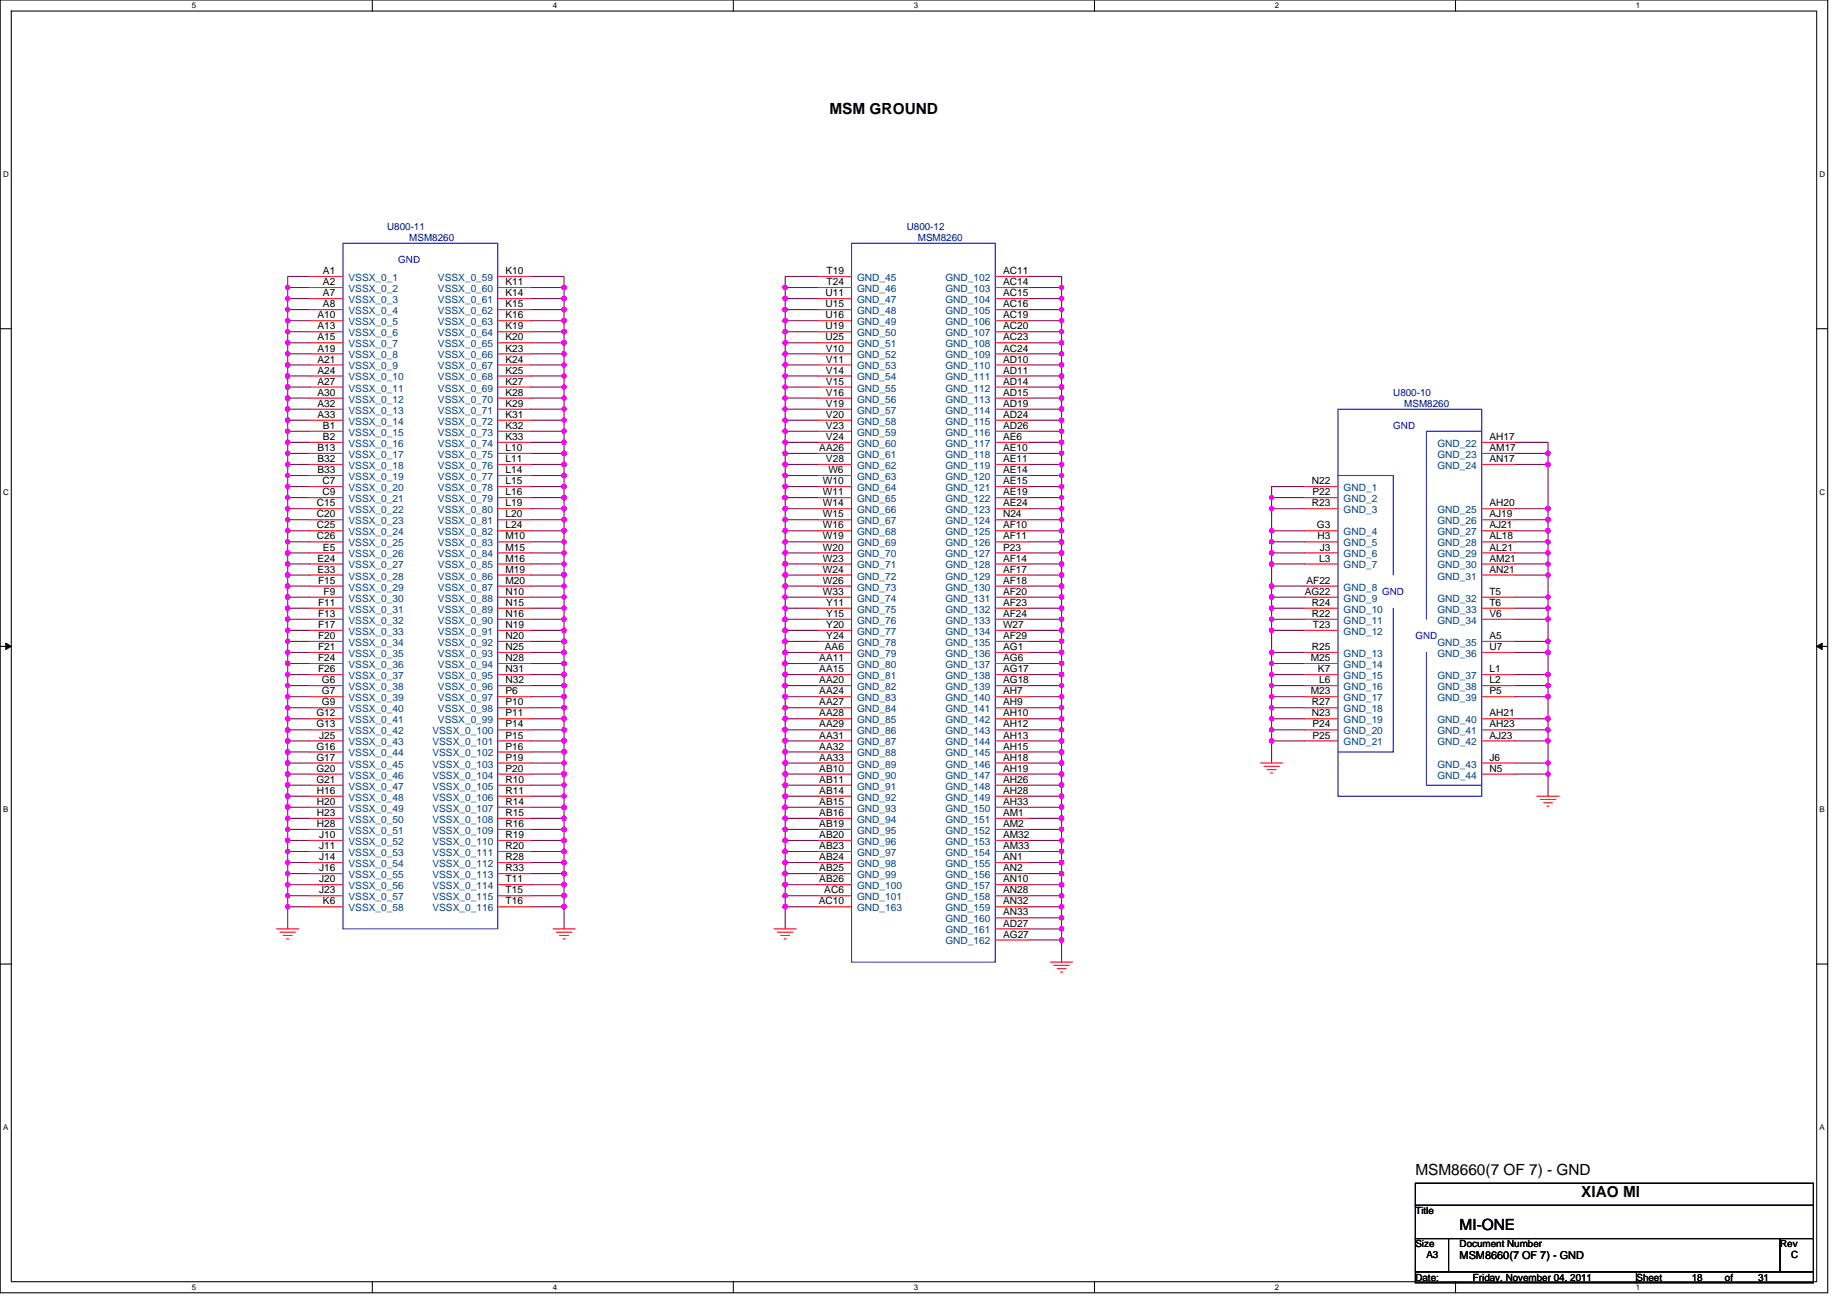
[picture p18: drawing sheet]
<svg xmlns="http://www.w3.org/2000/svg" width="297mm" height="210mm" viewBox="0 0 297 210" stroke-linecap="round" stroke-linejoin="round" font-family="sans-serif">
<defs><g id="words">
<g font-size="2.5">
<text x="133.4" y="18.3">MSM GROUND</text>
<text x="227.6" y="188.9">MSM8660(7 OF 7) - GND</text>
<text x="234.7" y="197.8">MI-ONE</text>
<text x="254.3" y="192.5">XIAO MI</text>
</g>
<text font-size="1.8" x="234.7" y="202.5">MSM8660(7 OF 7) - GND</text>
<g font-size="1.6" fill="#000080">
<text x="62.3" y="37">U800-11</text>
<text x="65.8" y="38.8">MSM8260</text>
<text x="145.8" y="37">U800-12</text>
<text x="147.6" y="38.8">MSM8260</text>
<text x="224.1" y="63.6">U800-10</text>
<text x="225.8" y="65.4">MSM8260</text>
</g>
<g font-size="1.6">
<text x="51.9" y="44.1">A1</text>
<text x="51.9" y="45.8">A2</text>
<text x="51.9" y="47.6">A7</text>
<text x="81.3" y="44.1">K10</text>
<text x="81.3" y="45.8">K11</text>
<text x="81.3" y="47.6">K14</text>
<text x="132.8" y="47.6">U11</text>
<text x="132.9" y="44.1">T19</text>
<text x="132.9" y="45.8">T24</text>
<text x="161.3" y="44.1">AC11</text>
<text x="161.3" y="45.8">AC14</text>
<text x="161.3" y="47.6">AC15</text>
<text x="51.1" y="51.2">A10</text>
<text x="51.1" y="53">A13</text>
<text x="51.9" y="49.4">A8</text>
<text x="81.3" y="49.4">K15</text>
<text x="81.3" y="51.2">K16</text>
<text x="81.3" y="53">K19</text>
<text x="132.8" y="49.4">U15</text>
<text x="132.8" y="51.2">U16</text>
<text x="132.8" y="53">U19</text>
<text x="161.3" y="49.4">AC16</text>
<text x="161.3" y="51.2">AC19</text>
<text x="161.3" y="53">AC20</text>
<text x="51.1" y="54.7">A15</text>
<text x="51.1" y="56.5">A19</text>
<text x="51.1" y="58.3">A21</text>
<text x="81.3" y="54.7">K20</text>
<text x="81.3" y="56.5">K23</text>
<text x="81.3" y="58.3">K24</text>
<text x="132.8" y="54.7">U25</text>
<text x="132.8" y="56.5">V10</text>
<text x="132.8" y="58.3">V11</text>
<text x="161.3" y="54.7">AC23</text>
<text x="161.3" y="56.5">AC24</text>
<text x="161.3" y="58.3">AD10</text>
<text x="51.1" y="60.1">A24</text>
<text x="51.1" y="61.8">A27</text>
<text x="51.1" y="63.6">A30</text>
<text x="51.1" y="65.4">A32</text>
<text x="81.3" y="60.1">K25</text>
<text x="81.3" y="61.8">K27</text>
<text x="81.3" y="63.6">K28</text>
<text x="81.3" y="65.4">K29</text>
<text x="132.8" y="60.1">V14</text>
<text x="132.8" y="61.8">V15</text>
<text x="132.8" y="63.6">V16</text>
<text x="132.8" y="65.4">V19</text>
<text x="161.3" y="60.1">AD11</text>
<text x="161.3" y="61.8">AD14</text>
<text x="161.3" y="63.6">AD15</text>
<text x="161.3" y="65.4">AD19</text>
<text x="51.1" y="67.2">A33</text>
<text x="51.9" y="69">B1</text>
<text x="51.9" y="70.7">B2</text>
<text x="81.3" y="67.2">K31</text>
<text x="81.3" y="69">K32</text>
<text x="81.3" y="70.7">K33</text>
<text x="132.8" y="67.2">V20</text>
<text x="132.8" y="69">V23</text>
<text x="132.8" y="70.7">V24</text>
<text x="161.3" y="67.2">AD24</text>
<text x="161.3" y="69">AD26</text>
<text x="161.3" y="70.7">AE6</text>
<text x="239.5" y="70.7">AH17</text>
<text x="51.1" y="72.5">B13</text>
<text x="51.1" y="74.3">B32</text>
<text x="51.1" y="76.1">B33</text>
<text x="51.9" y="77.9">C7</text>
<text x="81.3" y="72.5">L10</text>
<text x="81.3" y="74.3">L11</text>
<text x="81.3" y="76.1">L14</text>
<text x="81.3" y="77.9">L15</text>
<text x="131.8" y="72.5">AA26</text>
<text x="132.3" y="77.9">W10</text>
<text x="132.8" y="74.3">V28</text>
<text x="133.2" y="76.1">W6</text>
<text x="161.3" y="72.5">AE10</text>
<text x="161.3" y="74.3">AE11</text>
<text x="161.3" y="76.1">AE14</text>
<text x="161.3" y="77.9">AE15</text>
<text x="211" y="77.9">N22</text>
<text x="239.5" y="72.5">AM17</text>
<text x="239.5" y="74.3">AN17</text>
<text x="51" y="81.4">C15</text>
<text x="51" y="83.2">C20</text>
<text x="51.9" y="79.6">C9</text>
<text x="81.3" y="79.6">L16</text>
<text x="81.3" y="81.4">L19</text>
<text x="81.3" y="83.2">L20</text>
<text x="132.3" y="79.6">W11</text>
<text x="132.3" y="81.4">W14</text>
<text x="132.3" y="83.2">W15</text>
<text x="161.3" y="79.6">AE19</text>
<text x="161.3" y="81.4">AE24</text>
<text x="161.3" y="83.2">N24</text>
<text x="211" y="81.4">R23</text>
<text x="211.1" y="79.6">P22</text>
<text x="239.5" y="81.4">AH20</text>
<text x="239.5" y="83.2">AJ19</text>
<text x="51" y="85">C25</text>
<text x="51" y="86.7">C26</text>
<text x="51.9" y="88.5">E5</text>
<text x="81.3" y="85">L24</text>
<text x="81.3" y="86.7">M10</text>
<text x="81.3" y="88.5">M15</text>
<text x="132.3" y="85">W16</text>
<text x="132.3" y="86.7">W19</text>
<text x="132.3" y="88.5">W20</text>
<text x="161.3" y="85">AF10</text>
<text x="161.3" y="86.7">AF11</text>
<text x="161.3" y="88.5">P23</text>
<text x="211.8" y="85">G3</text>
<text x="211.9" y="86.7">H3</text>
<text x="212.2" y="88.5">J3</text>
<text x="239.5" y="85">AJ21</text>
<text x="239.5" y="86.7">AL18</text>
<text x="239.5" y="88.5">AL21</text>
<text x="51.1" y="90.3">E24</text>
<text x="51.1" y="92.1">E33</text>
<text x="51.2" y="93.9">F15</text>
<text x="52" y="95.6">F9</text>
<text x="81.3" y="90.3">M16</text>
<text x="81.3" y="92.1">M19</text>
<text x="81.3" y="93.9">M20</text>
<text x="81.3" y="95.6">N10</text>
<text x="132.3" y="90.3">W23</text>
<text x="132.3" y="92.1">W24</text>
<text x="132.3" y="93.9">W26</text>
<text x="132.3" y="95.6">W33</text>
<text x="161.3" y="90.3">AF14</text>
<text x="161.3" y="92.1">AF17</text>
<text x="161.3" y="93.9">AF18</text>
<text x="161.3" y="95.6">AF20</text>
<text x="209.8" y="95.6">AG22</text>
<text x="210.1" y="93.9">AF22</text>
<text x="212.2" y="90.3">L3</text>
<text x="239.5" y="90.3">AM21</text>
<text x="239.5" y="92.1">AN21</text>
<text x="239.5" y="95.6">T5</text>
<text x="51.2" y="97.4">F11</text>
<text x="51.2" y="99.2">F13</text>
<text x="51.2" y="101">F17</text>
<text x="81.3" y="97.4">N15</text>
<text x="81.3" y="99.2">N16</text>
<text x="81.3" y="101">N19</text>
<text x="132.9" y="97.4">Y11</text>
<text x="132.9" y="99.2">Y15</text>
<text x="132.9" y="101">Y20</text>
<text x="161.3" y="97.4">AF23</text>
<text x="161.3" y="99.2">AF24</text>
<text x="161.3" y="101">W27</text>
<text x="211" y="97.4">R24</text>
<text x="211" y="99.2">R22</text>
<text x="211.2" y="101">T23</text>
<text x="239.5" y="97.4">T6</text>
<text x="239.5" y="99.2">V6</text>
<text x="51.2" y="102.7">F20</text>
<text x="51.2" y="104.5">F21</text>
<text x="51.2" y="106.3">F24</text>
<text x="81.3" y="102.7">N20</text>
<text x="81.3" y="104.5">N25</text>
<text x="81.3" y="106.3">N28</text>
<text x="131.8" y="106.3">AA11</text>
<text x="132.6" y="104.5">AA6</text>
<text x="132.9" y="102.7">Y24</text>
<text x="161.3" y="102.7">AF29</text>
<text x="161.3" y="104.5">AG1</text>
<text x="161.3" y="106.3">AG6</text>
<text x="210.8" y="106.3">M25</text>
<text x="211" y="104.5">R25</text>
<text x="239.5" y="102.7">A5</text>
<text x="239.5" y="104.5">U7</text>
<text x="51.2" y="108.1">F26</text>
<text x="51.8" y="109.9">G6</text>
<text x="51.8" y="111.6">G7</text>
<text x="51.8" y="113.4">G9</text>
<text x="81.3" y="108.1">N31</text>
<text x="81.3" y="109.9">N32</text>
<text x="81.3" y="111.6">P6</text>
<text x="81.3" y="113.4">P10</text>
<text x="131.8" y="108.1">AA15</text>
<text x="131.8" y="109.9">AA20</text>
<text x="131.8" y="111.6">AA24</text>
<text x="131.8" y="113.4">AA27</text>
<text x="161.3" y="108.1">AG17</text>
<text x="161.3" y="109.9">AG18</text>
<text x="161.3" y="111.6">AH7</text>
<text x="161.3" y="113.4">AH9</text>
<text x="210.8" y="111.6">M23</text>
<text x="211" y="113.4">R27</text>
<text x="212" y="108.1">K7</text>
<text x="212.2" y="109.9">L6</text>
<text x="239.5" y="108.1">L1</text>
<text x="239.5" y="109.9">L2</text>
<text x="239.5" y="111.6">P5</text>
<text x="50.9" y="115.2">G12</text>
<text x="50.9" y="117">G13</text>
<text x="51.3" y="118.7">J25</text>
<text x="81.3" y="115.2">P11</text>
<text x="81.3" y="117">P14</text>
<text x="81.3" y="118.7">P15</text>
<text x="131.8" y="115.2">AA28</text>
<text x="131.8" y="117">AA29</text>
<text x="131.8" y="118.7">AA31</text>
<text x="161.3" y="115.2">AH10</text>
<text x="161.3" y="117">AH12</text>
<text x="161.3" y="118.7">AH13</text>
<text x="211" y="115.2">N23</text>
<text x="211.1" y="117">P24</text>
<text x="211.1" y="118.7">P25</text>
<text x="239.5" y="115.2">AH21</text>
<text x="239.5" y="117">AH23</text>
<text x="239.5" y="118.7">AJ23</text>
<text x="50.9" y="120.5">G16</text>
<text x="50.9" y="122.3">G17</text>
<text x="50.9" y="124.1">G20</text>
<text x="50.9" y="125.9">G21</text>
<text x="81.3" y="120.5">P16</text>
<text x="81.3" y="122.3">P19</text>
<text x="81.3" y="124.1">P20</text>
<text x="81.3" y="125.9">R10</text>
<text x="131.8" y="120.5">AA32</text>
<text x="131.8" y="122.3">AA33</text>
<text x="131.8" y="124.1">AB10</text>
<text x="131.8" y="125.9">AB11</text>
<text x="161.3" y="120.5">AH15</text>
<text x="161.3" y="122.3">AH18</text>
<text x="161.3" y="124.1">AH19</text>
<text x="161.3" y="125.9">AH26</text>
<text x="239.5" y="122.3">J6</text>
<text x="239.5" y="124.1">N5</text>
<text x="51" y="127.6">H16</text>
<text x="51" y="129.4">H20</text>
<text x="51" y="131.2">H23</text>
<text x="81.3" y="127.6">R11</text>
<text x="81.3" y="129.4">R14</text>
<text x="81.3" y="131.2">R15</text>
<text x="131.8" y="127.6">AB14</text>
<text x="131.8" y="129.4">AB15</text>
<text x="131.8" y="131.2">AB16</text>
<text x="161.3" y="127.6">AH28</text>
<text x="161.3" y="129.4">AH33</text>
<text x="161.3" y="131.2">AM1</text>
<text x="51" y="133">H28</text>
<text x="51.3" y="134.7">J10</text>
<text x="51.3" y="136.5">J11</text>
<text x="81.3" y="133">R16</text>
<text x="81.3" y="134.7">R19</text>
<text x="81.3" y="136.5">R20</text>
<text x="131.8" y="133">AB19</text>
<text x="131.8" y="134.7">AB20</text>
<text x="131.8" y="136.5">AB23</text>
<text x="161.3" y="133">AM2</text>
<text x="161.3" y="134.7">AM32</text>
<text x="161.3" y="136.5">AM33</text>
<text x="51.3" y="138.3">J14</text>
<text x="51.3" y="140.1">J16</text>
<text x="51.3" y="141.9">J20</text>
<text x="51.3" y="143.6">J23</text>
<text x="81.3" y="138.3">R28</text>
<text x="81.3" y="140.1">R33</text>
<text x="81.3" y="141.9">T11</text>
<text x="81.3" y="143.6">T15</text>
<text x="131.8" y="138.3">AB24</text>
<text x="131.8" y="140.1">AB25</text>
<text x="131.8" y="141.9">AB26</text>
<text x="132.6" y="143.6">AC6</text>
<text x="161.3" y="138.3">AN1</text>
<text x="161.3" y="140.1">AN2</text>
<text x="161.3" y="141.9">AN10</text>
<text x="161.3" y="143.6">AN28</text>
<text x="51.9" y="145.4">K6</text>
<text x="81.3" y="145.4">T16</text>
<text x="131.7" y="145.4">AC10</text>
<text x="161.3" y="145.4">AN32</text>
<text x="161.3" y="147.2">AN33</text>
<text x="161.3" y="149">AD27</text>
<text x="161.3" y="150.7">AG27</text>
<text x="227.6" y="195.2">Title</text>
<text x="227.6" y="200.6">Size</text>
<text x="229.4" y="202.3">A3</text>
<text x="234.7" y="200.6">Document Number</text>
<text x="286.3" y="200.6">Rev</text>
<text x="288.1" y="202.3">C</text>
<text x="227.6" y="205.9">Date:</text>
<text x="236.9" y="205.9">Friday, November 04, 2011</text>
<text x="263.2" y="205.9">Sheet</text>
<text x="272.1" y="205.9">18</text>
<text x="277.4" y="205.9">of</text>
<text x="282.7" y="205.9">31</text>
</g>
<g font-size="1.6" fill="#004080">
<text x="56" y="45.2">VSSX_0_1</text>
<text x="56" y="46.9">VSSX_0_2</text>
<text x="70.4" y="45.2">VSSX_0_59</text>
<text x="70.4" y="46.9">VSSX_0_60</text>
<text x="137.8" y="45.2">GND_45</text>
<text x="137.8" y="46.9">GND_46</text>
<text x="152" y="45.2">GND_102</text>
<text x="152" y="46.9">GND_103</text>
<text x="56" y="48.7">VSSX_0_3</text>
<text x="56" y="50.5">VSSX_0_4</text>
<text x="56" y="52.3">VSSX_0_5</text>
<text x="70.4" y="48.7">VSSX_0_61</text>
<text x="70.4" y="50.5">VSSX_0_62</text>
<text x="70.4" y="52.3">VSSX_0_63</text>
<text x="137.8" y="48.7">GND_47</text>
<text x="137.8" y="50.5">GND_48</text>
<text x="137.8" y="52.3">GND_49</text>
<text x="152" y="48.7">GND_104</text>
<text x="152" y="50.5">GND_105</text>
<text x="152" y="52.3">GND_106</text>
<text x="56" y="54.1">VSSX_0_6</text>
<text x="56" y="55.8">VSSX_0_7</text>
<text x="56" y="57.6">VSSX_0_8</text>
<text x="56" y="59.4">VSSX_0_9</text>
<text x="70.4" y="54.1">VSSX_0_64</text>
<text x="70.4" y="55.8">VSSX_0_65</text>
<text x="70.4" y="57.6">VSSX_0_66</text>
<text x="70.4" y="59.4">VSSX_0_67</text>
<text x="137.8" y="54.1">GND_50</text>
<text x="137.8" y="55.8">GND_51</text>
<text x="137.8" y="57.6">GND_52</text>
<text x="137.8" y="59.4">GND_53</text>
<text x="152" y="54.1">GND_107</text>
<text x="152" y="55.8">GND_108</text>
<text x="152" y="57.6">GND_109</text>
<text x="152" y="59.4">GND_110</text>
<text x="56" y="61.2">VSSX_0_10</text>
<text x="56" y="62.9">VSSX_0_11</text>
<text x="56" y="64.7">VSSX_0_12</text>
<text x="70.4" y="61.2">VSSX_0_68</text>
<text x="70.4" y="62.9">VSSX_0_69</text>
<text x="70.4" y="64.7">VSSX_0_70</text>
<text x="137.8" y="61.2">GND_54</text>
<text x="137.8" y="62.9">GND_55</text>
<text x="137.8" y="64.7">GND_56</text>
<text x="152" y="61.2">GND_111</text>
<text x="152" y="62.9">GND_112</text>
<text x="152" y="64.7">GND_113</text>
<text x="56" y="66.5">VSSX_0_13</text>
<text x="56" y="68.3">VSSX_0_14</text>
<text x="56" y="70.1">VSSX_0_15</text>
<text x="56" y="71.8">VSSX_0_16</text>
<text x="70.4" y="66.5">VSSX_0_71</text>
<text x="70.4" y="68.3">VSSX_0_72</text>
<text x="70.4" y="70.1">VSSX_0_73</text>
<text x="70.4" y="71.8">VSSX_0_74</text>
<text x="137.8" y="66.5">GND_57</text>
<text x="137.8" y="68.3">GND_58</text>
<text x="137.8" y="70.1">GND_59</text>
<text x="137.8" y="71.8">GND_60</text>
<text x="152" y="66.5">GND_114</text>
<text x="152" y="68.3">GND_115</text>
<text x="152" y="70.1">GND_116</text>
<text x="152" y="71.8">GND_117</text>
<text x="231.2" y="71.8">GND_22</text>
<text x="56" y="73.6">VSSX_0_17</text>
<text x="56" y="75.4">VSSX_0_18</text>
<text x="56" y="77.2">VSSX_0_19</text>
<text x="70.4" y="73.6">VSSX_0_75</text>
<text x="70.4" y="75.4">VSSX_0_76</text>
<text x="70.4" y="77.2">VSSX_0_77</text>
<text x="137.8" y="73.6">GND_61</text>
<text x="137.8" y="75.4">GND_62</text>
<text x="137.8" y="77.2">GND_63</text>
<text x="152" y="73.6">GND_118</text>
<text x="152" y="75.4">GND_119</text>
<text x="152" y="77.2">GND_120</text>
<text x="231.2" y="73.6">GND_23</text>
<text x="231.2" y="75.4">GND_24</text>
<text x="56" y="79">VSSX_0_20</text>
<text x="56" y="80.7">VSSX_0_21</text>
<text x="56" y="82.5">VSSX_0_22</text>
<text x="70.4" y="79">VSSX_0_78</text>
<text x="70.4" y="80.7">VSSX_0_79</text>
<text x="70.4" y="82.5">VSSX_0_80</text>
<text x="137.8" y="79">GND_64</text>
<text x="137.8" y="80.7">GND_65</text>
<text x="137.8" y="82.5">GND_66</text>
<text x="152" y="79">GND_121</text>
<text x="152" y="80.7">GND_122</text>
<text x="152" y="82.5">GND_123</text>
<text x="216.1" y="79">GND_1</text>
<text x="216.1" y="80.7">GND_2</text>
<text x="216.1" y="82.5">GND_3</text>
<text x="231.2" y="82.5">GND_25</text>
<text x="56" y="84.3">VSSX_0_23</text>
<text x="56" y="86.1">VSSX_0_24</text>
<text x="56" y="87.8">VSSX_0_25</text>
<text x="56" y="89.6">VSSX_0_26</text>
<text x="70.4" y="84.3">VSSX_0_81</text>
<text x="70.4" y="86.1">VSSX_0_82</text>
<text x="70.4" y="87.8">VSSX_0_83</text>
<text x="70.4" y="89.6">VSSX_0_84</text>
<text x="137.8" y="84.3">GND_67</text>
<text x="137.8" y="86.1">GND_68</text>
<text x="137.8" y="87.8">GND_69</text>
<text x="137.8" y="89.6">GND_70</text>
<text x="152" y="84.3">GND_124</text>
<text x="152" y="86.1">GND_125</text>
<text x="152" y="87.8">GND_126</text>
<text x="152" y="89.6">GND_127</text>
<text x="216.1" y="86.1">GND_4</text>
<text x="216.1" y="87.8">GND_5</text>
<text x="216.1" y="89.6">GND_6</text>
<text x="231.2" y="84.3">GND_26</text>
<text x="231.2" y="86.1">GND_27</text>
<text x="231.2" y="87.8">GND_28</text>
<text x="231.2" y="89.6">GND_29</text>
<text x="56" y="91.4">VSSX_0_27</text>
<text x="56" y="93.2">VSSX_0_28</text>
<text x="56" y="95">VSSX_0_29</text>
<text x="70.4" y="91.4">VSSX_0_85</text>
<text x="70.4" y="93.2">VSSX_0_86</text>
<text x="70.4" y="95">VSSX_0_87</text>
<text x="137.8" y="91.4">GND_71</text>
<text x="137.8" y="93.2">GND_72</text>
<text x="137.8" y="95">GND_73</text>
<text x="152" y="91.4">GND_128</text>
<text x="152" y="93.2">GND_129</text>
<text x="152" y="95">GND_130</text>
<text x="216.1" y="91.4">GND_7</text>
<text x="216.1" y="95">GND_8</text>
<text x="231.2" y="91.4">GND_30</text>
<text x="231.2" y="93.2">GND_31</text>
<text x="56" y="96.7">VSSX_0_30</text>
<text x="56" y="98.5">VSSX_0_31</text>
<text x="56" y="100.3">VSSX_0_32</text>
<text x="70.4" y="96.7">VSSX_0_88</text>
<text x="70.4" y="98.5">VSSX_0_89</text>
<text x="70.4" y="100.3">VSSX_0_90</text>
<text x="137.8" y="96.7">GND_74</text>
<text x="137.8" y="98.5">GND_75</text>
<text x="137.8" y="100.3">GND_76</text>
<text x="152" y="96.7">GND_131</text>
<text x="152" y="98.5">GND_132</text>
<text x="152" y="100.3">GND_133</text>
<text x="216.1" y="96.7">GND_9</text>
<text x="216.1" y="98.5">GND_10</text>
<text x="216.1" y="100.3">GND_11</text>
<text x="231.2" y="96.7">GND_32</text>
<text x="231.2" y="98.5">GND_33</text>
<text x="231.2" y="100.3">GND_34</text>
<text x="56" y="102.1">VSSX_0_33</text>
<text x="56" y="103.8">VSSX_0_34</text>
<text x="56" y="105.6">VSSX_0_35</text>
<text x="56" y="107.4">VSSX_0_36</text>
<text x="70.4" y="102.1">VSSX_0_91</text>
<text x="70.4" y="103.8">VSSX_0_92</text>
<text x="70.4" y="105.6">VSSX_0_93</text>
<text x="70.4" y="107.4">VSSX_0_94</text>
<text x="137.8" y="102.1">GND_77</text>
<text x="137.8" y="103.8">GND_78</text>
<text x="137.8" y="105.6">GND_79</text>
<text x="137.8" y="107.4">GND_80</text>
<text x="152" y="102.1">GND_134</text>
<text x="152" y="103.8">GND_135</text>
<text x="152" y="105.6">GND_136</text>
<text x="152" y="107.4">GND_137</text>
<text x="216.1" y="102.1">GND_12</text>
<text x="216.1" y="105.6">GND_13</text>
<text x="216.1" y="107.4">GND_14</text>
<text x="231.2" y="103.8">GND_35</text>
<text x="231.2" y="105.6">GND_36</text>
<text x="56" y="109.2">VSSX_0_37</text>
<text x="56" y="111">VSSX_0_38</text>
<text x="56" y="112.7">VSSX_0_39</text>
<text x="70.4" y="109.2">VSSX_0_95</text>
<text x="70.4" y="111">VSSX_0_96</text>
<text x="70.4" y="112.7">VSSX_0_97</text>
<text x="137.8" y="109.2">GND_81</text>
<text x="137.8" y="111">GND_82</text>
<text x="137.8" y="112.7">GND_83</text>
<text x="152" y="109.2">GND_138</text>
<text x="152" y="111">GND_139</text>
<text x="152" y="112.7">GND_140</text>
<text x="216.1" y="109.2">GND_15</text>
<text x="216.1" y="111">GND_16</text>
<text x="216.1" y="112.7">GND_17</text>
<text x="231.2" y="109.2">GND_37</text>
<text x="231.2" y="111">GND_38</text>
<text x="231.2" y="112.7">GND_39</text>
<text x="56" y="114.5">VSSX_0_40</text>
<text x="56" y="116.3">VSSX_0_41</text>
<text x="56" y="118.1">VSSX_0_42</text>
<text x="56" y="119.8">VSSX_0_43</text>
<text x="69.6" y="118.1">VSSX_0_100</text>
<text x="69.6" y="119.8">VSSX_0_101</text>
<text x="70.4" y="114.5">VSSX_0_98</text>
<text x="70.4" y="116.3">VSSX_0_99</text>
<text x="137.8" y="114.5">GND_84</text>
<text x="137.8" y="116.3">GND_85</text>
<text x="137.8" y="118.1">GND_86</text>
<text x="137.8" y="119.8">GND_87</text>
<text x="152" y="114.5">GND_141</text>
<text x="152" y="116.3">GND_142</text>
<text x="152" y="118.1">GND_143</text>
<text x="152" y="119.8">GND_144</text>
<text x="216.1" y="114.5">GND_18</text>
<text x="216.1" y="116.3">GND_19</text>
<text x="216.1" y="118.1">GND_20</text>
<text x="216.1" y="119.8">GND_21</text>
<text x="231.2" y="116.3">GND_40</text>
<text x="231.2" y="118.1">GND_41</text>
<text x="231.2" y="119.8">GND_42</text>
<text x="56" y="121.6">VSSX_0_44</text>
<text x="56" y="123.4">VSSX_0_45</text>
<text x="56" y="125.2">VSSX_0_46</text>
<text x="69.6" y="121.6">VSSX_0_102</text>
<text x="69.6" y="123.4">VSSX_0_103</text>
<text x="69.6" y="125.2">VSSX_0_104</text>
<text x="137.8" y="121.6">GND_88</text>
<text x="137.8" y="123.4">GND_89</text>
<text x="137.8" y="125.2">GND_90</text>
<text x="152" y="121.6">GND_145</text>
<text x="152" y="123.4">GND_146</text>
<text x="152" y="125.2">GND_147</text>
<text x="231.2" y="123.4">GND_43</text>
<text x="231.2" y="125.2">GND_44</text>
<text x="56" y="127">VSSX_0_47</text>
<text x="56" y="128.7">VSSX_0_48</text>
<text x="56" y="130.5">VSSX_0_49</text>
<text x="69.6" y="127">VSSX_0_105</text>
<text x="69.6" y="128.7">VSSX_0_106</text>
<text x="69.6" y="130.5">VSSX_0_107</text>
<text x="137.8" y="127">GND_91</text>
<text x="137.8" y="128.7">GND_92</text>
<text x="137.8" y="130.5">GND_93</text>
<text x="152" y="127">GND_148</text>
<text x="152" y="128.7">GND_149</text>
<text x="152" y="130.5">GND_150</text>
<text x="56" y="132.3">VSSX_0_50</text>
<text x="56" y="134.1">VSSX_0_51</text>
<text x="56" y="135.8">VSSX_0_52</text>
<text x="56" y="137.6">VSSX_0_53</text>
<text x="69.6" y="132.3">VSSX_0_108</text>
<text x="69.6" y="134.1">VSSX_0_109</text>
<text x="69.6" y="135.8">VSSX_0_110</text>
<text x="69.6" y="137.6">VSSX_0_111</text>
<text x="137.8" y="132.3">GND_94</text>
<text x="137.8" y="134.1">GND_95</text>
<text x="137.8" y="135.8">GND_96</text>
<text x="137.8" y="137.6">GND_97</text>
<text x="152" y="132.3">GND_151</text>
<text x="152" y="134.1">GND_152</text>
<text x="152" y="135.8">GND_153</text>
<text x="152" y="137.6">GND_154</text>
<text x="56" y="139.4">VSSX_0_54</text>
<text x="56" y="141.2">VSSX_0_55</text>
<text x="56" y="143">VSSX_0_56</text>
<text x="69.6" y="139.4">VSSX_0_112</text>
<text x="69.6" y="141.2">VSSX_0_113</text>
<text x="69.6" y="143">VSSX_0_114</text>
<text x="137.8" y="139.4">GND_98</text>
<text x="137.8" y="141.2">GND_99</text>
<text x="137.8" y="143">GND_100</text>
<text x="152" y="139.4">GND_155</text>
<text x="152" y="141.2">GND_156</text>
<text x="152" y="143">GND_157</text>
<text x="56" y="144.7">VSSX_0_57</text>
<text x="56" y="146.5">VSSX_0_58</text>
<text x="69.6" y="144.7">VSSX_0_115</text>
<text x="69.6" y="146.5">VSSX_0_116</text>
<text x="137.8" y="144.7">GND_101</text>
<text x="137.8" y="146.5">GND_163</text>
<text x="152" y="144.7">GND_158</text>
<text x="152" y="146.5">GND_159</text>
<text x="152" y="148.3">GND_160</text>
<text x="152" y="150.1">GND_161</text>
<text x="152" y="151.8">GND_162</text>
</g>
<g font-size="1.6" fill="#00f">
<text x="64" y="42.3">GND</text>
<text x="224.1" y="69">GND</text>
<text x="222.3" y="95.7">GND</text>
<text x="227.6" y="102.8">GND</text>
</g>
<g font-size="1.3">
<text x="30.8" y="1.3">5</text>
<text x="88.9" y="1.3">4</text>
<text x="147" y="1.3">3</text>
<text x="205" y="1.3">2</text>
<text x="263.1" y="1.3">1</text>
<text x=".5" y="28.4">D</text>
<text x="292.6" y="28.4">D</text>
<text x=".5" y="79.5">C</text>
<text x="292.6" y="79.5">C</text>
<text x=".5" y="130.6">B</text>
<text x="292.6" y="130.6">B</text>
<text x=".5" y="181.7">A</text>
<text x="292.6" y="181.7">A</text>
<text x="30.8" y="207.4">5</text>
<text x="88.9" y="207.4">4</text>
<text x="147" y="207.4">3</text>
<text x="205" y="207.4">2</text>
<text x="263.1" y="207.4">1</text>
</g>
</g></defs>
<path d="M0 0h293.9v207.9h-293.9zM1.8 1.8h290.4v204.3h-290.4z" fill="none" stroke="#000" stroke-width=".17"/>
<g fill="#fff">
<path d="M30.8 .2h.7v1.4h-.7z"/>
<path d="M30.8 206.3h.7v1.4h-.7z"/>
</g>
<path d="M59.9 0v1.8M59.9 206.1v1.8" fill="none" stroke="#000" stroke-width=".17"/>
<g fill="#fff">
<path d="M88.9 .2h.7v1.4h-.7z"/>
<path d="M88.9 206.3h.7v1.4h-.7z"/>
</g>
<path d="M117.9 0v1.8M117.9 206.1v1.8" fill="none" stroke="#000" stroke-width=".17"/>
<g fill="#fff">
<path d="M147 .2h.7v1.4h-.7z"/>
<path d="M147 206.3h.7v1.4h-.7z"/>
</g>
<path d="M176 0v1.8M176 206.1v1.8" fill="none" stroke="#000" stroke-width=".17"/>
<g fill="#fff">
<path d="M205 .2h.7v1.4h-.7z"/>
<path d="M205 206.3h.7v1.4h-.7z"/>
</g>
<path d="M234.1 0v1.8M234.1 206.1v1.8" fill="none" stroke="#000" stroke-width=".17"/>
<g fill="#fff">
<path d="M263.1 .2h.7v1.4h-.7z"/>
<path d="M263.1 206.3h.7v1.4h-.7z"/>
<path d="M.5 27.3h.9v1.4h-.9z"/>
<path d="M292.6 27.3h.9v1.4h-.9z"/>
<path d="M.5 78.4h.9v1.4h-.9z"/>
<path d="M292.6 78.4h.9v1.4h-.9z"/>
</g>
<path d="M0 52.9h1.8M292.2 52.9h1.7" fill="none" stroke="#000" stroke-width=".17"/>
<g fill="#fff">
<path d="M.5 129.5h.8v1.4h-.8z"/>
<path d="M292.6 129.5h.9v1.4h-.9z"/>
</g>
<path d="M0 103.9h1.8M292.2 103.9h1.7" fill="none" stroke="#000" stroke-width=".17"/>
<path d="M.9 103.4l.9 .5-.9 .5zM292.2 103.9l.8-.5v1z" fill="#000" stroke="#000" stroke-width=".16"/>
<g fill="#fff">
<path d="M.5 180.5h.8v1.4h-.8z"/>
<path d="M292.6 180.5h.9v1.4h-.9z"/>
</g>
<path d="M0 155h1.8M292.2 155h1.7M227.6 190.2h64v3.6h-64zM227.6 193.8h64v5.3h-64zM227.6 199.1h5.4v5.4h-5.4zM233 199.1h53.3v5.4h-53.3zM286.3 199.1h5.3v5.4h-5.3zM227.6 204.5h35.6v1.7h-35.6zM263.2 204.5h28.4v1.7h-28.4z" fill="none" stroke="#000" stroke-width=".17"/>
<g fill="none" stroke="#800040" stroke-width=".17">
<path d="M46.3 46.2h3.5M46.3 46.2v1.8M46.3 48h3.5M46.3 48v1.8M46.3 49.8h3.5M46.3 49.8v1.8M46.3 51.6h3.5M46.3 51.6v1.7M46.3 53.3h3.5M46.3 53.3v1.8M46.3 55.1h3.5M46.3 55.1v1.8"/>
<path d="M46.3 56.9h3.5M46.3 56.9v1.8M46.3 58.7h3.5M46.3 58.7v1.8M49.8 44.4h-3.5v1.8M85.4 44.4h5.3v1.8M85.4 46.2h5.3v1.8M85.4 48h5.3v1.8M85.4 49.8h5.3v1.8M85.4 51.6h5.3v1.7M85.4 53.3h5.3v1.8M85.4 55.1h5.3v1.8"/>
<path d="M85.4 56.9h5.3v1.8M85.4 58.7h5.3v1.8M131.6 44.4h-5.3v1.8M131.6 46.2h-5.3v1.8M131.6 48h-5.3v1.8M131.6 49.8h-5.3v1.8M131.6 51.6h-5.3v1.7M131.6 53.3h-5.3v1.8M131.6 55.1h-5.3v1.8M131.6 56.9h-5.3v1.8M131.6 58.7h-5.3v1.8M165.4 44.4h5.3v1.8"/>
<path d="M165.4 46.2h5.3v1.8M165.4 48h5.3v1.8M165.4 49.8h5.3v1.8M165.4 51.6h5.3v1.7M165.4 53.3h5.3v1.8M165.4 55.1h5.3v1.8M165.4 56.9h5.3v1.8M165.4 58.7h5.3v1.8M46.3 60.5h3.5M46.3 60.5v1.7M46.3 62.2h3.5M46.3 62.2v1.8"/>
<path d="M46.3 65.8h3.5M46.3 64h3.5M46.3 67.6h3.5M46.3 69.3h3.5M46.3 71.1h3.5M46.3 72.9h3.5M46.3 74.7h3.5M46.3 76.5h3.5M46.3 78.2h3.5M46.3 64v1.8M46.3 78.2v1.8M46.3 69.3v1.8"/>
<path d="M46.3 72.9v1.8M46.3 65.8v1.8M46.3 74.7v1.8M46.3 71.1v1.8M46.3 67.6v1.7M46.3 76.5v1.7M85.4 60.5h5.3v1.7M85.4 62.2h5.3v1.8M85.4 64h5.3M85.4 65.8h5.3M85.4 67.6h5.3M85.4 69.3h5.3"/>
<path d="M85.4 71.1h5.3M85.4 72.9h5.3M85.4 74.7h5.3M85.4 76.5h5.3M85.4 78.2h5.3M90.7 71.1v1.8M90.7 69.3v1.8M90.7 67.6v1.7M90.7 78.2v1.8M90.7 76.5v1.7M90.7 72.9v1.8M90.7 65.8v1.8"/>
<path d="M90.7 64v1.8M90.7 74.7v1.8M126.3 69.3v1.8M126.3 65.8v1.8M126.3 67.6v1.7M126.3 72.9v1.8M126.3 76.5v1.7M126.3 74.7v1.8M126.3 64h5.3M126.3 65.8h5.3M126.3 67.6h5.3M126.3 69.3h5.3"/>
<path d="M126.3 71.1h5.3M126.3 72.9h5.3M126.3 74.7h5.3M126.3 76.5h5.3M126.3 78.2h5.3M126.3 71.1v1.8M126.3 64v1.8M126.3 78.2v1.8M131.6 60.5h-5.3v1.7M131.6 62.2h-5.3v1.8M165.4 60.5h5.3v1.7M165.4 62.2h5.3v1.8"/>
<path d="M165.4 64h5.3M165.4 65.8h5.3M165.4 67.6h5.3M165.4 69.3h5.3M165.4 71.1h5.3M165.4 72.9h5.3M165.4 74.7h5.3M165.4 76.5h5.3M165.4 78.2h5.3M170.7 74.7v1.8M170.7 69.3v1.8M170.7 72.9v1.8"/>
<path d="M170.7 71.1v1.8M170.7 64v1.8M170.7 78.2v1.8M170.7 76.5v1.7M170.7 65.8v1.8M170.7 67.6v1.7M209.8 78.2h-5.3v1.8h5.3M243.6 71.1h5.4v1.8M243.6 72.9h5.4v1.8M243.6 74.7h5.4v7.1M46.3 80h3.5M46.3 80v1.8"/>
<path d="M46.3 83.6h3.5M46.3 81.8h3.5M46.3 85.3h3.5M46.3 87.1h3.5M46.3 88.9h3.5M46.3 90.7h3.5M46.3 92.5h3.5M46.3 94.2h3.5M46.3 96h3.5M46.3 97.8h3.5M46.3 90.7v1.8M46.3 87.1v1.8"/>
<path d="M46.3 85.3v1.8M46.3 81.8v1.8M46.3 83.6v1.7M46.3 97.8v1.8M46.3 96v1.8M46.3 94.2v1.8M46.3 88.9v1.8M46.3 92.5v1.7M46.3 99.6h3.5M46.3 99.6v1.7M85.4 80h5.3M85.4 81.8h5.3"/>
<path d="M85.4 83.6h5.3M85.4 85.3h5.3M85.4 87.1h5.3M85.4 88.9h5.3M85.4 90.7h5.3M85.4 92.5h5.3M85.4 94.2h5.3M85.4 96h5.3M85.4 97.8h5.3M85.4 99.6h5.3M90.7 80v1.8M90.7 90.7v1.8"/>
<path d="M90.7 83.6v1.7M90.7 81.8v1.8M90.7 88.9v1.8M90.7 87.1v1.8M90.7 85.3v1.8M90.7 94.2v1.8M90.7 96v1.8M90.7 92.5v1.7M90.7 99.6v1.7M90.7 97.8v1.8M126.3 81.8h5.3M126.3 80v1.8"/>
<path d="M126.3 81.8v1.8M126.3 97.8v1.8M126.3 88.9v1.8M126.3 85.3v1.8M126.3 83.6v1.7M126.3 87.1v1.8M126.3 92.5v1.7M126.3 94.2v1.8M126.3 90.7v1.8M126.3 99.6v1.7M126.3 80h5.3M126.3 83.6h5.3"/>
<path d="M126.3 85.3h5.3M126.3 87.1h5.3M126.3 88.9h5.3M126.3 90.7h5.3M126.3 92.5h5.3M126.3 94.2h5.3M126.3 96h5.3M126.3 97.8h5.3M126.3 99.6h5.3M126.3 96v1.8M165.4 80h5.3M165.4 81.8h5.3"/>
<path d="M165.4 83.6h5.3M165.4 85.3h5.3M165.4 87.1h5.3M165.4 88.9h5.3M165.4 90.7h5.3M165.4 92.5h5.3M165.4 94.2h5.3M165.4 96h5.3M165.4 97.8h5.3M165.4 99.6h5.3M170.7 80v1.8M170.7 81.8v1.8"/>
<path d="M170.7 97.8v1.8M170.7 92.5v1.7M170.7 85.3v1.8M170.7 83.6v1.7M170.7 96v1.8M170.7 87.1v1.8M170.7 90.7v1.8M170.7 88.9v1.8M170.7 94.2v1.8M170.7 99.6v1.7M204.5 80v1.8h5.3M204.5 81.8v3.5h5.3"/>
<path d="M204.5 85.3v1.8h5.3M204.5 87.1v1.8h5.3M204.5 88.9v1.8h5.3M204.5 90.7v3.5h5.3M204.5 94.2v1.8h5.3M204.5 96v1.8h5.3M204.5 97.8v1.8h5.3M204.5 99.6v1.7h5.3M243.6 81.8h5.4v1.8M243.6 83.6h5.4v1.7M243.6 85.3h5.4v1.8M243.6 87.1h5.4v1.8"/>
<path d="M243.6 88.9h5.4v1.8M243.6 90.7h5.4v1.8M243.6 92.5h5.4v3.5M243.6 96h5.4v1.8M243.6 97.8h5.4v1.8M243.6 99.6h5.4v3.5M46.3 101.3h3.5M46.3 103.1h3.5M46.3 104.9h3.5M46.3 106.7h3.5M46.3 108.5h3.5M46.3 110.2h3.5"/>
<path d="M46.3 112h3.5M46.3 113.8h3.5M46.3 115.6h3.5M46.3 115.6v1.7M46.3 108.5v1.7M46.3 104.9v1.8M46.3 103.1v1.8M46.3 113.8v1.8M46.3 112v1.8M46.3 101.3v1.8M46.3 106.7v1.8M46.3 110.2v1.8"/>
<path d="M46.3 119.1h3.5M46.3 117.3h3.5M46.3 117.3v1.8M46.3 119.1v1.8M85.4 101.3h5.3M85.4 103.1h5.3M85.4 104.9h5.3M85.4 106.7h5.3M85.4 108.5h5.3M85.4 110.2h5.3M85.4 112h5.3M85.4 117.3h5.3"/>
<path d="M85.4 115.6h5.3M85.4 113.8h5.3M85.4 119.1h5.3M90.7 106.7v1.8M90.7 101.3v1.8M90.7 112v1.8M90.7 110.2v1.8M90.7 104.9v1.8M90.7 103.1v1.8M90.7 108.5v1.7M90.7 117.3v1.8M90.7 115.6v1.7"/>
<path d="M90.7 113.8v1.8M90.7 119.1v1.8M126.3 115.6v1.7M126.3 101.3v1.8M126.3 104.9v1.8M126.3 110.2v1.8M126.3 112v1.8M126.3 108.5v1.7M126.3 106.7v1.8M126.3 103.1v1.8M126.3 117.3v1.8M126.3 119.1v1.8"/>
<path d="M126.3 101.3h5.3M126.3 103.1h5.3M126.3 104.9h5.3M126.3 106.7h5.3M126.3 108.5h5.3M126.3 110.2h5.3M126.3 112h5.3M126.3 113.8h5.3M126.3 115.6h5.3M126.3 117.3h5.3M126.3 119.1h5.3M126.3 113.8v1.8"/>
<path d="M165.4 101.3h5.3M165.4 103.1h5.3M165.4 104.9h5.3M165.4 106.7h5.3M165.4 108.5h5.3M165.4 110.2h5.3M165.4 112h5.3M165.4 113.8h5.3M165.4 115.6h5.3M165.4 117.3h5.3M165.4 119.1h5.3M170.7 110.2v1.8"/>
<path d="M170.7 115.6v1.7M170.7 113.8v1.8M170.7 104.9v1.8M170.7 108.5v1.7M170.7 106.7v1.8M170.7 103.1v1.8M170.7 101.3v1.8M170.7 112v1.8M170.7 117.3v1.8M170.7 119.1v1.8M204.5 101.3v3.6h5.3M204.5 104.9v1.8h5.3"/>
<path d="M204.5 108.5h5.3M204.5 108.5v1.7h5.3M204.5 112h5.3M204.5 113.8h5.3M204.5 115.6h5.3M204.5 115.6v1.7h5.3M204.5 117.3v1.8h5.3M204.5 119.1v3.6M204.5 106.7v1.8M204.5 110.2v1.8M204.5 112v1.8M204.5 113.8v1.8"/>
<path d="M243.6 103.1h5.4v1.8M243.6 104.9h5.4v3.6M243.6 108.5h5.4v1.7M243.6 110.2h5.4v1.8M243.6 112h5.4v3.6M243.6 115.6h5.4v1.7M243.6 117.3h5.4v1.8M243.6 119.1h5.4v3.6M46.3 120.9h3.5M46.3 122.7h3.5M46.3 124.5h3.5M46.3 126.2h3.5"/>
<path d="M46.3 128h3.5M46.3 129.8h3.5M46.3 131.6h3.5M46.3 133.3h3.5M46.3 126.2v1.8M46.3 131.6v1.7M46.3 122.7v1.8M46.3 133.3v1.8M46.3 120.9v1.8M46.3 124.5v1.7M46.3 129.8v1.8M46.3 128v1.8"/>
<path d="M46.3 135.1h3.5M46.3 136.9h3.5M46.3 138.7h3.5M46.3 136.9v1.8M46.3 135.1v1.8M46.3 138.7v3.5M85.4 124.5h5.3M85.4 122.7h5.3M85.4 120.9h5.3M85.4 128h5.3M85.4 126.2h5.3M85.4 133.3h5.3"/>
<path d="M85.4 131.6h5.3M85.4 129.8h5.3M85.4 138.7h5.3M85.4 136.9h5.3M85.4 135.1h5.3M90.7 128v1.8M90.7 126.2v1.8M90.7 122.7v1.8M90.7 124.5v1.7M90.7 120.9v1.8M90.7 138.7v1.8M90.7 131.6v3.5"/>
<path d="M90.7 129.8v1.8M90.7 136.9v1.8M90.7 135.1v1.8M126.3 131.6v1.7M126.3 122.7v1.8M126.3 126.2v1.8M126.3 129.8v1.8M126.3 128v1.8M126.3 124.5v1.7M126.3 120.9v1.8M126.3 135.1v1.8M126.3 138.7v1.8"/>
<path d="M126.3 136.9v1.8M126.3 120.9h5.3M126.3 122.7h5.3M126.3 124.5h5.3M126.3 126.2h5.3M126.3 128h5.3M126.3 129.8h5.3M126.3 131.6h5.3M126.3 138.7h5.3M126.3 136.9h5.3M126.3 135.1h5.3M131.6 133.3h-5.3v1.8"/>
<path d="M165.4 120.9h5.3M165.4 122.7h5.3M165.4 124.5h5.3M165.4 126.2h5.3M165.4 128h5.3M165.4 129.8h5.3M165.4 131.6h5.3M165.4 133.3h5.3M165.4 135.1h5.3M165.4 136.9h5.3M165.4 138.7h5.3M170.7 133.3v1.8"/>
<path d="M170.7 128v1.8M170.7 126.2v1.8M170.7 120.9v1.8M170.7 124.5v1.7M170.7 122.7v1.8M170.7 129.8v1.8M170.7 131.6v1.7M170.7 135.1v1.8M170.7 138.7v1.8M170.7 136.9v1.8M243.6 122.7h5.4v1.8M243.6 124.5h5.4"/>
<path d="M249 124.5v3.5M46.3 140.5h3.5M46.3 142.2h3.5M46.3 144h3.5M46.3 144v1.8M46.3 142.2v1.8M49.8 145.8h-3.5v3.6M85.4 140.5h5.3M85.4 144h5.3M85.4 142.2h5.3v1.8M85.4 145.8h5.3v3.6M90.7 144v1.8"/>
<path d="M90.7 140.5v1.7M126.3 144v5.4M126.3 140.5v1.7M126.3 142.2v1.8M126.3 145.8h5.3M126.3 144h5.3M126.3 142.2h5.3M126.3 140.5h5.3M165.4 140.5h5.3M165.4 142.2h5.3M165.4 144h5.3M165.4 145.8h5.3"/>
<path d="M165.4 147.6h5.3M165.4 149.4h5.3M165.4 151.1h5.3M170.7 145.8v1.8M170.7 151.1v3.6M170.7 142.2v1.8M170.7 144v1.8M170.7 140.5v1.7M170.7 147.6v3.5"/>
</g>
<g fill="#f0f" stroke="#f0f" stroke-width=".17">
<circle cx="46.3" cy="46.2" r=".35"/>
<circle cx="46.3" cy="48" r=".35"/>
<circle cx="46.3" cy="49.8" r=".35"/>
<circle cx="46.3" cy="51.5" r=".35"/>
<circle cx="46.3" cy="53.3" r=".35"/>
<circle cx="46.3" cy="55.1" r=".35"/>
<circle cx="46.3" cy="56.9" r=".35"/>
<circle cx="46.3" cy="58.7" r=".35"/>
<circle cx="46.3" cy="60.4" r=".35"/>
<circle cx="46.3" cy="62.2" r=".35"/>
<circle cx="46.3" cy="64" r=".35"/>
<circle cx="46.3" cy="71.1" r=".35"/>
<circle cx="46.3" cy="74.7" r=".35"/>
<circle cx="46.3" cy="65.8" r=".35"/>
<circle cx="46.3" cy="80" r=".35"/>
<circle cx="46.3" cy="67.6" r=".35"/>
<circle cx="46.3" cy="76.4" r=".35"/>
<circle cx="46.3" cy="72.9" r=".35"/>
<circle cx="46.3" cy="69.3" r=".35"/>
<circle cx="46.3" cy="78.2" r=".35"/>
<circle cx="46.3" cy="81.8" r=".35"/>
<circle cx="46.3" cy="88.9" r=".35"/>
<circle cx="46.3" cy="92.4" r=".35"/>
<circle cx="46.3" cy="87.1" r=".35"/>
<circle cx="46.3" cy="83.6" r=".35"/>
<circle cx="46.3" cy="85.3" r=".35"/>
<circle cx="46.3" cy="97.8" r=".35"/>
<circle cx="46.3" cy="96" r=".35"/>
<circle cx="46.3" cy="90.7" r=".35"/>
<circle cx="46.3" cy="94.2" r=".35"/>
<circle cx="46.3" cy="101.3" r=".35"/>
<circle cx="46.3" cy="99.6" r=".35"/>
<circle cx="46.3" cy="103.1" r=".35"/>
<circle cx="46.3" cy="106.7" r=".35"/>
<circle cx="46.3" cy="110.2" r=".35"/>
<circle cx="46.3" cy="112" r=".35"/>
<circle cx="46.3" cy="117.3" r=".35"/>
<circle cx="46.3" cy="104.9" r=".35"/>
<circle cx="46.3" cy="115.6" r=".35"/>
<circle cx="46.3" cy="113.8" r=".35"/>
<circle cx="46.3" cy="108.4" r=".35"/>
<circle cx="46.3" cy="119.1" r=".35"/>
<circle cx="46.3" cy="120.9" r=".35"/>
<circle cx="46.3" cy="124.4" r=".35"/>
<circle cx="46.3" cy="128" r=".35"/>
<circle cx="46.3" cy="129.8" r=".35"/>
<circle cx="46.3" cy="133.3" r=".35"/>
<circle cx="46.3" cy="135.1" r=".35"/>
<circle cx="46.3" cy="122.7" r=".35"/>
<circle cx="46.3" cy="126.2" r=".35"/>
<circle cx="46.3" cy="131.6" r=".35"/>
<circle cx="46.3" cy="138.7" r=".35"/>
<circle cx="46.3" cy="140.4" r=".35"/>
<circle cx="46.3" cy="142.2" r=".35"/>
<circle cx="46.3" cy="145.8" r=".35"/>
<circle cx="46.3" cy="144" r=".35"/>
<circle cx="46.3" cy="136.9" r=".35"/>
<circle cx="90.7" cy="46.2" r=".35"/>
<circle cx="90.7" cy="48" r=".35"/>
<circle cx="90.7" cy="49.8" r=".35"/>
<circle cx="90.7" cy="51.5" r=".35"/>
<circle cx="90.7" cy="53.3" r=".35"/>
<circle cx="90.7" cy="55.1" r=".35"/>
<circle cx="90.7" cy="56.9" r=".35"/>
<circle cx="90.7" cy="58.7" r=".35"/>
<circle cx="90.7" cy="60.4" r=".35"/>
<circle cx="90.7" cy="62.2" r=".35"/>
<circle cx="90.7" cy="64" r=".35"/>
<circle cx="90.7" cy="76.4" r=".35"/>
<circle cx="90.7" cy="80" r=".35"/>
<circle cx="90.7" cy="72.9" r=".35"/>
<circle cx="90.7" cy="71.1" r=".35"/>
<circle cx="90.7" cy="69.3" r=".35"/>
<circle cx="90.7" cy="78.2" r=".35"/>
<circle cx="90.7" cy="74.7" r=".35"/>
<circle cx="90.7" cy="81.8" r=".35"/>
<circle cx="90.7" cy="67.6" r=".35"/>
<circle cx="90.7" cy="65.8" r=".35"/>
<circle cx="90.7" cy="87.1" r=".35"/>
<circle cx="90.7" cy="88.9" r=".35"/>
<circle cx="90.7" cy="92.4" r=".35"/>
<circle cx="90.7" cy="85.3" r=".35"/>
<circle cx="90.7" cy="83.6" r=".35"/>
<circle cx="90.7" cy="90.7" r=".35"/>
<circle cx="90.7" cy="96" r=".35"/>
<circle cx="90.7" cy="94.2" r=".35"/>
<circle cx="90.7" cy="97.8" r=".35"/>
<circle cx="90.7" cy="103.1" r=".35"/>
<circle cx="90.7" cy="104.9" r=".35"/>
<circle cx="90.7" cy="108.4" r=".35"/>
<circle cx="90.7" cy="101.3" r=".35"/>
<circle cx="90.7" cy="99.6" r=".35"/>
<circle cx="90.7" cy="113.8" r=".35"/>
<circle cx="90.7" cy="112" r=".35"/>
<circle cx="90.7" cy="106.7" r=".35"/>
<circle cx="90.7" cy="110.2" r=".35"/>
<circle cx="90.7" cy="124.4" r=".35"/>
<circle cx="90.7" cy="120.9" r=".35"/>
<circle cx="90.7" cy="119.1" r=".35"/>
<circle cx="90.7" cy="129.8" r=".35"/>
<circle cx="90.7" cy="128" r=".35"/>
<circle cx="90.7" cy="117.3" r=".35"/>
<circle cx="90.7" cy="115.6" r=".35"/>
<circle cx="90.7" cy="126.2" r=".35"/>
<circle cx="90.7" cy="122.7" r=".35"/>
<circle cx="90.7" cy="133.3" r=".35"/>
<circle cx="90.7" cy="140.4" r=".35"/>
<circle cx="90.7" cy="136.9" r=".35"/>
<circle cx="90.7" cy="135.1" r=".35"/>
<circle cx="90.7" cy="144" r=".35"/>
<circle cx="90.7" cy="145.8" r=".35"/>
<circle cx="90.7" cy="131.6" r=".35"/>
<circle cx="90.7" cy="142.2" r=".35"/>
<circle cx="90.7" cy="138.7" r=".35"/>
<circle cx="126.3" cy="46.2" r=".35"/>
<circle cx="126.3" cy="48" r=".35"/>
<circle cx="126.3" cy="49.8" r=".35"/>
<circle cx="126.3" cy="51.5" r=".35"/>
<circle cx="126.3" cy="53.3" r=".35"/>
<circle cx="126.3" cy="55.1" r=".35"/>
<circle cx="126.3" cy="56.9" r=".35"/>
<circle cx="126.3" cy="58.7" r=".35"/>
<circle cx="126.3" cy="60.4" r=".35"/>
<circle cx="126.3" cy="62.2" r=".35"/>
<circle cx="126.3" cy="64" r=".35"/>
<circle cx="126.3" cy="65.8" r=".35"/>
<circle cx="126.3" cy="69.3" r=".35"/>
<circle cx="126.3" cy="72.9" r=".35"/>
<circle cx="126.3" cy="74.7" r=".35"/>
<circle cx="126.3" cy="76.4" r=".35"/>
<circle cx="126.3" cy="80" r=".35"/>
<circle cx="126.3" cy="71.1" r=".35"/>
<circle cx="126.3" cy="67.6" r=".35"/>
<circle cx="126.3" cy="78.2" r=".35"/>
<circle cx="126.3" cy="81.8" r=".35"/>
<circle cx="126.3" cy="83.6" r=".35"/>
<circle cx="126.3" cy="85.3" r=".35"/>
<circle cx="126.3" cy="87.1" r=".35"/>
<circle cx="126.3" cy="88.9" r=".35"/>
<circle cx="126.3" cy="90.7" r=".35"/>
<circle cx="126.3" cy="92.4" r=".35"/>
<circle cx="126.3" cy="94.2" r=".35"/>
<circle cx="126.3" cy="97.8" r=".35"/>
<circle cx="126.3" cy="99.6" r=".35"/>
<circle cx="126.3" cy="96" r=".35"/>
<circle cx="126.3" cy="101.3" r=".35"/>
<circle cx="126.3" cy="103.1" r=".35"/>
<circle cx="126.3" cy="104.9" r=".35"/>
<circle cx="126.3" cy="106.7" r=".35"/>
<circle cx="126.3" cy="108.4" r=".35"/>
<circle cx="126.3" cy="110.2" r=".35"/>
<circle cx="126.3" cy="112" r=".35"/>
<circle cx="126.3" cy="115.6" r=".35"/>
<circle cx="126.3" cy="117.3" r=".35"/>
<circle cx="126.3" cy="113.8" r=".35"/>
<circle cx="126.3" cy="119.1" r=".35"/>
<circle cx="126.3" cy="120.9" r=".35"/>
<circle cx="126.3" cy="122.7" r=".35"/>
<circle cx="126.3" cy="124.4" r=".35"/>
<circle cx="126.3" cy="126.2" r=".35"/>
<circle cx="126.3" cy="128" r=".35"/>
<circle cx="126.3" cy="129.8" r=".35"/>
<circle cx="126.3" cy="135.1" r=".35"/>
<circle cx="126.3" cy="133.3" r=".35"/>
<circle cx="126.3" cy="131.6" r=".35"/>
<circle cx="126.3" cy="138.7" r=".35"/>
<circle cx="126.3" cy="136.9" r=".35"/>
<circle cx="126.3" cy="145.8" r=".35"/>
<circle cx="126.3" cy="142.2" r=".35"/>
<circle cx="126.3" cy="140.4" r=".35"/>
<circle cx="126.3" cy="144" r=".35"/>
<circle cx="170.7" cy="46.2" r=".35"/>
<circle cx="170.7" cy="48" r=".35"/>
<circle cx="170.7" cy="49.8" r=".35"/>
<circle cx="170.7" cy="51.5" r=".35"/>
<circle cx="170.7" cy="53.3" r=".35"/>
<circle cx="170.7" cy="55.1" r=".35"/>
<circle cx="170.7" cy="56.9" r=".35"/>
<circle cx="170.7" cy="58.7" r=".35"/>
<circle cx="170.7" cy="60.4" r=".35"/>
<circle cx="170.7" cy="62.2" r=".35"/>
<circle cx="170.7" cy="64" r=".35"/>
<circle cx="170.7" cy="69.3" r=".35"/>
<circle cx="170.7" cy="71.1" r=".35"/>
<circle cx="170.7" cy="72.9" r=".35"/>
<circle cx="170.7" cy="76.4" r=".35"/>
<circle cx="170.7" cy="74.7" r=".35"/>
<circle cx="170.7" cy="65.8" r=".35"/>
<circle cx="170.7" cy="80" r=".35"/>
<circle cx="170.7" cy="78.2" r=".35"/>
<circle cx="170.7" cy="67.6" r=".35"/>
<circle cx="170.7" cy="81.8" r=".35"/>
<circle cx="170.7" cy="83.6" r=".35"/>
<circle cx="170.7" cy="85.3" r=".35"/>
<circle cx="170.7" cy="87.1" r=".35"/>
<circle cx="170.7" cy="88.9" r=".35"/>
<circle cx="170.7" cy="90.7" r=".35"/>
<circle cx="170.7" cy="94.2" r=".35"/>
<circle cx="170.7" cy="99.6" r=".35"/>
<circle cx="170.7" cy="97.8" r=".35"/>
<circle cx="170.7" cy="92.4" r=".35"/>
<circle cx="170.7" cy="96" r=".35"/>
<circle cx="170.7" cy="101.3" r=".35"/>
<circle cx="170.7" cy="103.1" r=".35"/>
<circle cx="170.7" cy="104.9" r=".35"/>
<circle cx="170.7" cy="106.7" r=".35"/>
<circle cx="170.7" cy="108.4" r=".35"/>
<circle cx="170.7" cy="112" r=".35"/>
<circle cx="170.7" cy="113.8" r=".35"/>
<circle cx="170.7" cy="117.3" r=".35"/>
<circle cx="170.7" cy="115.6" r=".35"/>
<circle cx="170.7" cy="110.2" r=".35"/>
<circle cx="170.7" cy="119.1" r=".35"/>
<circle cx="170.7" cy="120.9" r=".35"/>
<circle cx="170.7" cy="122.7" r=".35"/>
<circle cx="170.7" cy="124.4" r=".35"/>
<circle cx="170.7" cy="126.2" r=".35"/>
<circle cx="170.7" cy="129.8" r=".35"/>
<circle cx="170.7" cy="131.6" r=".35"/>
<circle cx="170.7" cy="135.1" r=".35"/>
<circle cx="170.7" cy="128" r=".35"/>
<circle cx="170.7" cy="133.3" r=".35"/>
<circle cx="170.7" cy="136.9" r=".35"/>
<circle cx="170.7" cy="138.7" r=".35"/>
<circle cx="170.7" cy="140.4" r=".35"/>
<circle cx="170.7" cy="142.2" r=".35"/>
<circle cx="170.7" cy="144" r=".35"/>
<circle cx="170.7" cy="147.6" r=".35"/>
<circle cx="170.7" cy="149.3" r=".35"/>
<circle cx="170.7" cy="151.1" r=".35"/>
<circle cx="170.7" cy="145.8" r=".35"/>
<circle cx="204.5" cy="119.1" r=".35"/>
<circle cx="204.5" cy="80" r=".35"/>
<circle cx="204.5" cy="81.8" r=".35"/>
<circle cx="204.5" cy="85.3" r=".35"/>
<circle cx="204.5" cy="87.1" r=".35"/>
<circle cx="204.5" cy="88.9" r=".35"/>
<circle cx="204.5" cy="90.7" r=".35"/>
<circle cx="204.5" cy="94.2" r=".35"/>
<circle cx="204.5" cy="96" r=".35"/>
<circle cx="204.5" cy="97.8" r=".35"/>
<circle cx="204.5" cy="99.6" r=".35"/>
<circle cx="204.5" cy="101.3" r=".35"/>
<circle cx="204.5" cy="104.9" r=".35"/>
<circle cx="204.5" cy="108.4" r=".35"/>
<circle cx="204.5" cy="106.7" r=".35"/>
<circle cx="204.5" cy="110.2" r=".35"/>
<circle cx="204.5" cy="112" r=".35"/>
<circle cx="204.5" cy="115.6" r=".35"/>
<circle cx="204.5" cy="113.8" r=".35"/>
<circle cx="204.5" cy="117.3" r=".35"/>
<circle cx="248.9" cy="72.9" r=".35"/>
<circle cx="248.9" cy="74.7" r=".35"/>
<circle cx="248.9" cy="81.8" r=".35"/>
<circle cx="248.9" cy="83.6" r=".35"/>
<circle cx="248.9" cy="85.3" r=".35"/>
<circle cx="248.9" cy="87.1" r=".35"/>
<circle cx="248.9" cy="88.9" r=".35"/>
<circle cx="248.9" cy="90.7" r=".35"/>
<circle cx="248.9" cy="92.4" r=".35"/>
<circle cx="248.9" cy="96" r=".35"/>
<circle cx="248.9" cy="97.8" r=".35"/>
<circle cx="248.9" cy="99.6" r=".35"/>
<circle cx="248.9" cy="103.1" r=".35"/>
<circle cx="248.9" cy="104.9" r=".35"/>
<circle cx="248.9" cy="108.4" r=".35"/>
<circle cx="248.9" cy="110.2" r=".35"/>
<circle cx="248.9" cy="112" r=".35"/>
<circle cx="248.9" cy="115.6" r=".35"/>
<circle cx="248.9" cy="117.3" r=".35"/>
<circle cx="248.9" cy="119.1" r=".35"/>
<circle cx="248.9" cy="122.7" r=".35"/>
<circle cx="248.9" cy="124.4" r=".35"/>
</g>
<g fill="none" stroke="#f00" stroke-width=".17">
<path d="M49.8 44.4h5.4M49.8 46.2h5.4M49.8 48h5.4M49.8 49.8h5.4M49.8 51.6h5.4M49.8 53.3h5.4M49.8 55.1h5.4M49.8 56.9h5.4M49.8 58.7h5.4M80 44.4h5.4M80 46.2h5.4M80 48h5.4"/>
<path d="M80 49.8h5.4M80 51.6h5.4M80 53.3h5.4M80 55.1h5.4M80 56.9h5.4M80 58.7h5.4M131.6 44.4h5.3M131.6 46.2h5.3M131.6 48h5.3M131.6 49.8h5.3M131.6 51.6h5.3M131.6 53.3h5.3"/>
<path d="M131.6 55.1h5.3M131.6 56.9h5.3M131.6 58.7h5.3M160.1 44.4h5.3M160.1 46.2h5.3M160.1 48h5.3M160.1 49.8h5.3M160.1 51.6h5.3M160.1 53.3h5.3M160.1 55.1h5.3M160.1 56.9h5.3M160.1 58.7h5.3"/>
<path d="M49.8 60.5h5.4M49.8 62.2h5.4M49.8 64h5.4M49.8 65.8h5.4M49.8 67.6h5.4M49.8 69.3h5.4M49.8 71.1h5.4M49.8 72.9h5.4M49.8 74.7h5.4M49.8 76.5h5.4M49.8 78.2h5.4M80 60.5h5.4"/>
<path d="M80 62.2h5.4M80 64h5.4M80 65.8h5.4M80 67.6h5.4M80 69.3h5.4M80 71.1h5.4M80 72.9h5.4M80 74.7h5.4M80 76.5h5.4M80 78.2h5.4M131.6 60.5h5.3M131.6 62.2h5.3"/>
<path d="M131.6 64h5.3M131.6 65.8h5.3M131.6 67.6h5.3M131.6 69.3h5.3M131.6 71.1h5.3M131.6 72.9h5.3M131.6 74.7h5.3M131.6 76.5h5.3M131.6 78.2h5.3M160.1 60.5h5.3M160.1 62.2h5.3M160.1 64h5.3"/>
<path d="M160.1 65.8h5.3M160.1 67.6h5.3M160.1 69.3h5.3M160.1 71.1h5.3M160.1 72.9h5.3M160.1 74.7h5.3M160.1 76.5h5.3M160.1 78.2h5.3M209.8 78.2h5.4M238.3 71.1h5.3M238.3 72.9h5.3M238.3 74.7h5.3"/>
<path d="M49.8 80h5.4M49.8 81.8h5.4M49.8 83.6h5.4M49.8 85.3h5.4M49.8 87.1h5.4M49.8 88.9h5.4M49.8 90.7h5.4M49.8 92.5h5.4M49.8 94.2h5.4M49.8 96h5.4M49.8 97.8h5.4M49.8 99.6h5.4"/>
<path d="M80 80h5.4M80 81.8h5.4M80 83.6h5.4M80 85.3h5.4M80 87.1h5.4M80 88.9h5.4M80 90.7h5.4M80 92.5h5.4M80 94.2h5.4M80 96h5.4M80 97.8h5.4M80 99.6h5.4"/>
<path d="M131.6 80h5.3M131.6 81.8h5.3M131.6 83.6h5.3M131.6 85.3h5.3M131.6 87.1h5.3M131.6 88.9h5.3M131.6 90.7h5.3M131.6 92.5h5.3M131.6 94.2h5.3M131.6 96h5.3M131.6 97.8h5.3M131.6 99.6h5.3"/>
<path d="M160.1 80h5.3M160.1 81.8h5.3M160.1 83.6h5.3M160.1 85.3h5.3M160.1 87.1h5.3M160.1 88.9h5.3M160.1 90.7h5.3M160.1 92.5h5.3M160.1 94.2h5.3M160.1 96h5.3M160.1 97.8h5.3M160.1 99.6h5.3"/>
<path d="M209.8 80h5.4M209.8 81.8h5.4M209.8 85.3h5.4M209.8 87.1h5.4M209.8 88.9h5.4M209.8 90.7h5.4M209.8 94.2h5.4M209.8 96h5.4M209.8 97.8h5.4M209.8 99.6h5.4M238.3 81.8h5.3M238.3 83.6h5.3"/>
<path d="M238.3 85.3h5.3M238.3 87.1h5.3M238.3 88.9h5.3M238.3 90.7h5.3M238.3 92.5h5.3M238.3 96h5.3M238.3 97.8h5.3M238.3 99.6h5.3M49.8 101.3h5.4M49.8 103.1h5.4M49.8 104.9h5.4M49.8 106.7h5.4"/>
<path d="M49.8 108.5h5.4M49.8 110.2h5.4M49.8 112h5.4M49.8 113.8h5.4M49.8 115.6h5.4M49.8 117.3h5.4M49.8 119.1h5.4M80 101.3h5.4M80 103.1h5.4M80 104.9h5.4M80 106.7h5.4M80 108.5h5.4"/>
<path d="M80 110.2h5.4M80 112h5.4M80 113.8h5.4M80 115.6h5.4M80 117.3h5.4M80 119.1h5.4M131.6 101.3h5.3M131.6 103.1h5.3M131.6 104.9h5.3M131.6 106.7h5.3M131.6 108.5h5.3M131.6 110.2h5.3"/>
<path d="M131.6 112h5.3M131.6 113.8h5.3M131.6 115.6h5.3M131.6 117.3h5.3M131.6 119.1h5.3M160.1 101.3h5.3M160.1 103.1h5.3M160.1 104.9h5.3M160.1 106.7h5.3M160.1 108.5h5.3M160.1 110.2h5.3M160.1 112h5.3"/>
<path d="M160.1 113.8h5.3M160.1 115.6h5.3M160.1 117.3h5.3M160.1 119.1h5.3M209.8 101.3h5.4M209.8 104.9h5.4M209.8 106.7h5.4M209.8 108.5h5.4M209.8 110.2h5.4M209.8 112h5.4M209.8 113.8h5.4M209.8 115.6h5.4"/>
<path d="M209.8 117.3h5.4M209.8 119.1h5.4M238.3 103.1h5.3M238.3 104.9h5.3M238.3 108.5h5.3M238.3 110.2h5.3M238.3 112h5.3M238.3 115.6h5.3M238.3 117.3h5.3M238.3 119.1h5.3M49.8 120.9h5.4M49.8 122.7h5.4"/>
<path d="M49.8 124.5h5.4M49.8 126.2h5.4M49.8 128h5.4M49.8 129.8h5.4M49.8 131.6h5.4M49.8 133.3h5.4M49.8 135.1h5.4M49.8 136.9h5.4M49.8 138.7h5.4M80 120.9h5.4M80 122.7h5.4M80 124.5h5.4"/>
<path d="M80 126.2h5.4M80 128h5.4M80 129.8h5.4M80 131.6h5.4M80 133.3h5.4M80 135.1h5.4M80 136.9h5.4M80 138.7h5.4M131.6 120.9h5.3M131.6 122.7h5.3M131.6 124.5h5.3M131.6 126.2h5.3"/>
<path d="M131.6 128h5.3M131.6 129.8h5.3M131.6 131.6h5.3M131.6 133.3h5.3M131.6 135.1h5.3M131.6 136.9h5.3M131.6 138.7h5.3M160.1 120.9h5.3M160.1 122.7h5.3M160.1 124.5h5.3M160.1 126.2h5.3M160.1 128h5.3"/>
<path d="M160.1 129.8h5.3M160.1 131.6h5.3M160.1 133.3h5.3M160.1 135.1h5.3M160.1 136.9h5.3M160.1 138.7h5.3M202.7 122.7h3.6M203.3 123.2h2.5M203.8 123.7h1.4M204.3 124.3h.4M238.3 122.7h5.3M238.3 124.5h5.3"/>
<path d="M247.2 128h3.5M247.7 128.5h2.5M248.2 129.1h1.5M248.8 129.6h.3M44.5 149.4h3.5M45 149.9h2.5M45.5 150.4h1.5M46.1 151h.3M49.8 140.5h5.4M49.8 142.2h5.4M49.8 144h5.4M49.8 145.8h5.4"/>
<path d="M80 140.5h5.4M80 142.2h5.4M80 144h5.4M80 145.8h5.4M88.9 149.4h3.6M89.5 149.9h2.5M90 150.4h1.4M90.5 151h.4M124.5 149.4h3.6M125 149.9h2.5M125.6 150.4h1.4M126.1 151h.3"/>
<path d="M131.6 140.5h5.3M131.6 142.2h5.3M131.6 144h5.3M131.6 145.8h5.3M160.1 140.5h5.3M160.1 142.2h5.3M160.1 144h5.3M160.1 145.8h5.3M160.1 147.6h5.3M160.1 149.4h5.3M160.1 151.1h5.3M168.9 154.7h3.6"/>
<path d="M169.5 155.2h2.5M170 155.7h1.4M170.6 156.3h.3"/>
</g>
<path d="M55.2 39.1h24.8v110.3h-24.8zM136.9 39.1h23.2v115.6h-23.2zM215.2 65.8h23.1v62.2h-23.1zM215.2 76.5h8.9v16M238.3 69.3h-8.9v30.3M224.1 97.8v23.1h-8.9M229.4 104.9v21.3h8.9" fill="none" stroke="#00f" stroke-width=".17"/>
<use href="#words"/>
</svg>
